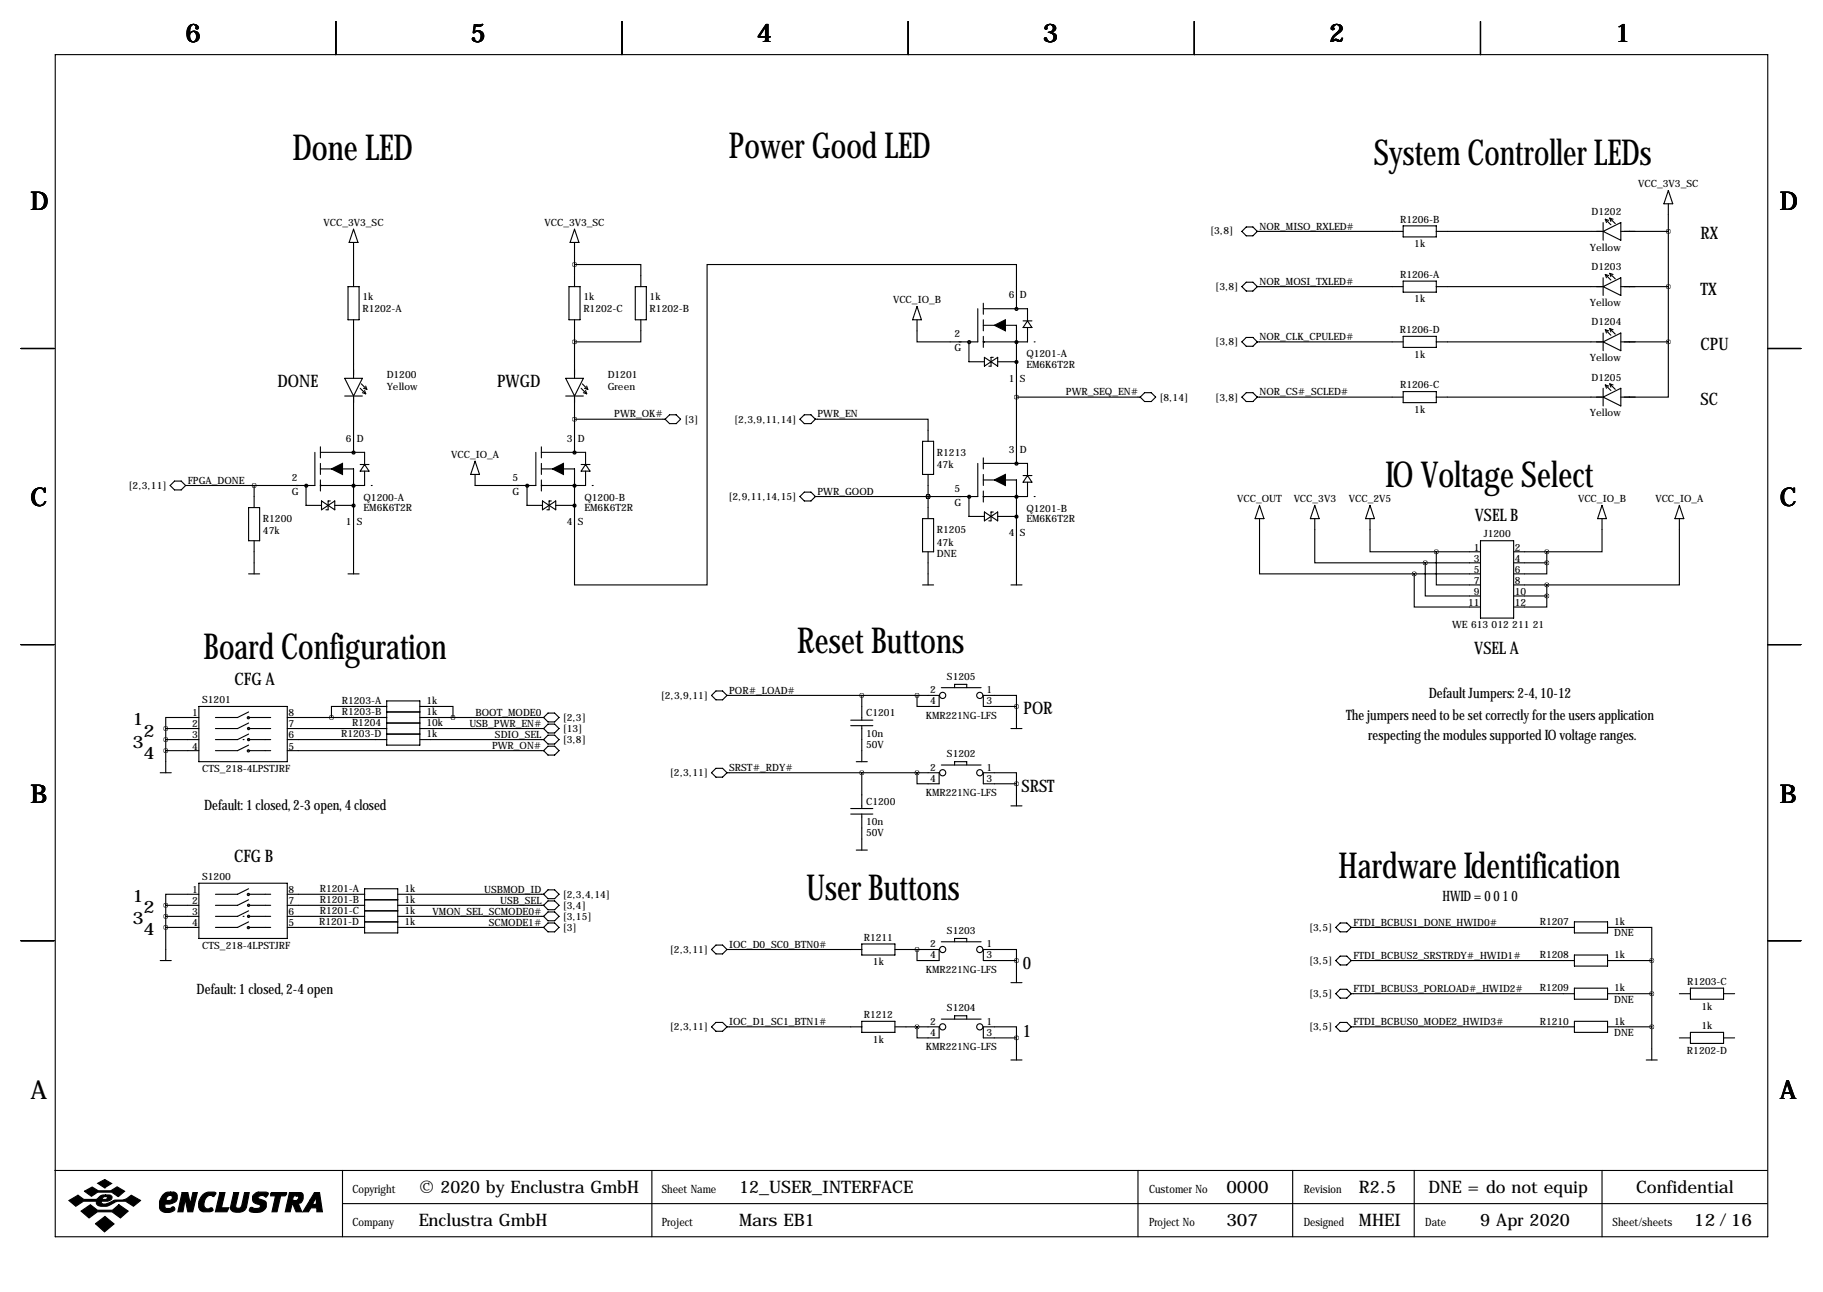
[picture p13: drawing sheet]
<svg xmlns="http://www.w3.org/2000/svg" width="419mm" height="297mm" viewBox="0 0 419 297" stroke-linecap="round" stroke-linejoin="round" font-family="sans-serif">
<defs><g id="words">
<g font-size="8.2">
<text x="67.2" y="36.7">Done LED</text>
<text x="167.6" y="36.4">Power Good LED</text>
<text x="315.8" y="38">System Controller LEDs</text>
<text x="318.5" y="111.9">IO Voltage Select</text>
<text x="46.8" y="151.5">Board Configuration</text>
<text x="183.3" y="150.2">Reset Buttons</text>
<text x="307.7" y="201.8">Hardware Identification</text>
<text x="185.3" y="206.9">User Buttons</text>
</g>
<g font-size="5.9">
<text x="42.7" y="9.8">6</text>
<text x="108.2" y="9.8">5</text>
<text x="174" y="9.8">4</text>
<text x="239.8" y="9.8">3</text>
<text x="305.6" y="9.8">2</text>
<text x="371.3" y="9.8">1</text>
<text x="7" y="48.4">D</text>
<text x="409.2" y="48.4">D</text>
<text x="7" y="116.4">C</text>
<text x="409.2" y="116.4">C</text>
<text x="7" y="184.5">B</text>
<text x="409.2" y="184.5">B</text>
<text x="7" y="252.6">A</text>
<text x="409.2" y="252.6">A</text>
</g>
<g font-size="4">
<text x="391" y="55">RX</text>
<text x="391" y="67.7">TX</text>
<text x="391" y="80.4">CPU</text>
<text x="63.8" y="89">DONE</text>
<text x="114.3" y="89">PWGD</text>
<text x="391" y="93.1">SC</text>
<text x="339.1" y="119.8">VSEL B</text>
<text x="338.9" y="150.3">VSEL A</text>
<text x="53.9" y="157.5">CFG A</text>
<text x="30.4" y="166.8">1</text>
<text x="235.3" y="164.2">POR</text>
<text x="30.4" y="171.9">3</text>
<text x="33" y="169.3">2</text>
<text x="33" y="174.4">4</text>
<text x="234.8" y="182">SRST</text>
<text x="53.8" y="198.2">CFG B</text>
<text x="30.4" y="207.4">1</text>
<text x="33" y="210">2</text>
<text x="30.4" y="212.5">3</text>
<text x="33" y="215">4</text>
<text x="235.2" y="222.8">0</text>
<text x="235.2" y="238.3">1</text>
<text x="96.3" y="274.2">© 2020 by Enclustra GmbH</text>
<text x="169.9" y="274.2">12_USER_INTERFACE</text>
<text x="281.9" y="274.2">0000</text>
<text x="312.4" y="274.2">R2.5</text>
<text x="328.4" y="274.2">DNE = do not equip</text>
<text x="376.1" y="274.2">Confidential</text>
<text x="96.3" y="281.8">Enclustra GmbH</text>
<text x="169.9" y="281.8">Mars EB1</text>
<text x="281.9" y="281.8">307</text>
<text x="312.4" y="281.8">MHEI</text>
<text x="340.3" y="281.8">9 Apr 2020</text>
<text x="389.4" y="281.8">12 /16</text>
</g>
<g font-size="3.3">
<text x="328.5" y="160.5">Default Jumpers: 2-4, 10-12</text>
<text x="309.5" y="165.6">The jumpers need to be set correctly for the users application</text>
<text x="314.6" y="170.2">respecting the modules supported IO voltage ranges.</text>
<text x="46.9" y="186.2">Default: 1 closed, 2-3 open, 4 closed</text>
<text x="331.6" y="207.1">HWID = 0 0 1 0</text>
<text x="45.2" y="228.6">Default: 1 closed, 2-4 open</text>
</g>
<g font-size="2.6">
<text x="81" y="274.2">Copyright</text>
<text x="152.1" y="274.2">Sheet Name</text>
<text x="264.2" y="274.2">Customer No</text>
<text x="299.7" y="274.2">Revision</text>
<text x="81" y="281.8">Company</text>
<text x="152.1" y="281.8">Project</text>
<text x="264.2" y="281.8">Project No</text>
<text x="299.7" y="281.8">Designed</text>
<text x="327.7" y="281.8">Date</text>
<text x="370.7" y="281.8">Sheet/sheets</text>
</g>
<g font-size="2.3">
<text x="376.6" y="43">VCC_3V3_SC</text>
<text x="74.4" y="51.9">VCC_3V3_SC</text>
<text x="125.2" y="51.9">VCC_3V3_SC</text>
<text x="278.2" y="53.8">[3,8]</text>
<text x="289.6" y="52.8">NOR_MISO_RXLED#</text>
<text x="321.9" y="51.2">R1206-B</text>
<text x="365.9" y="49.4">D1202</text>
<text x="325.1" y="56.8">1k</text>
<text x="365.5" y="57.6">Yellow</text>
<text x="289.6" y="65.5">NOR_MOSI_TXLED#</text>
<text x="321.9" y="63.9">R1206-A</text>
<text x="365.9" y="62.1">D1203</text>
<text x="83.3" y="71.8">R1202-A</text>
<text x="83.3" y="68.9">1k</text>
<text x="134.1" y="71.8">R1202-C</text>
<text x="134.1" y="68.9">1k</text>
<text x="149.4" y="71.8">R1202-B</text>
<text x="149.4" y="68.9">1k</text>
<text x="205.3" y="69.7">VCC_IO_B</text>
<text x="231.9" y="68.5">6</text>
<text x="234.4" y="68.5">D</text>
<text x="279.4" y="66.7">[3,8]</text>
<text x="325.1" y="69.5">1k</text>
<text x="365.5" y="70.3">Yellow</text>
<text x="219.5" y="77.6">2</text>
<text x="321.8" y="76.6">R1206-D</text>
<text x="365.9" y="74.8">D1204</text>
<text x="219.5" y="80.8">G</text>
<text x="236" y="82.2">Q1201-A</text>
<text x="279.4" y="79.4">[3,8]</text>
<text x="289.6" y="78.2">NOR_CLK_CPULED#</text>
<text x="325.1" y="82.2">1k</text>
<text x="365.5" y="83">Yellow</text>
<text x="88.9" y="87">D1200</text>
<text x="88.9" y="89.6">Yellow</text>
<text x="139.7" y="87">D1201</text>
<text x="139.7" y="89.6">Green</text>
<text x="231.9" y="87.7">1</text>
<text x="234.4" y="87.7">S</text>
<text x="236" y="84.5">EM6K6T2R</text>
<text x="321.9" y="89.3">R1206-C</text>
<text x="365.9" y="87.5">D1205</text>
<text x="141.2" y="96">PWR_OK#</text>
<text x="188" y="96">PWR_EN</text>
<text x="245.1" y="90.9">PWR_SEQ_EN#</text>
<text x="266.5" y="92.1">[8,14]</text>
<text x="279.4" y="92.1">[3,8]</text>
<text x="289.6" y="90.9">NOR_CS#_SCLED#</text>
<text x="325.1" y="94.9">1k</text>
<text x="365.5" y="95.7">Yellow</text>
<text x="79.5" y="101.5">6</text>
<text x="82" y="101.5">D</text>
<text x="130.3" y="101.5">3</text>
<text x="132.8" y="101.5">D</text>
<text x="157.3" y="97.2">[3]</text>
<text x="168.8" y="97.2">[2,3,9,11,14]</text>
<text x="103.7" y="105.3">VCC_IO_A</text>
<text x="215.4" y="104.8">R1213</text>
<text x="215.4" y="107.6">47k</text>
<text x="231.9" y="104.1">3</text>
<text x="234.4" y="104.1">D</text>
<text x="29.6" y="112.4">[2,3,11]</text>
<text x="43.2" y="111.2">FPGA_DONE</text>
<text x="67.1" y="110.6">2</text>
<text x="67.1" y="113.8">G</text>
<text x="117.9" y="110.6">5</text>
<text x="117.9" y="113.8">G</text>
<text x="188" y="113.8">PWR_GOOD</text>
<text x="219.5" y="113.1">5</text>
<text x="83.6" y="115.2">Q1200-A</text>
<text x="83.6" y="117.5">EM6K6T2R</text>
<text x="134.4" y="115.2">Q1200-B</text>
<text x="134.4" y="117.5">EM6K6T2R</text>
<text x="167.5" y="115">[2,9,11,14,15]</text>
<text x="219.5" y="116.3">G</text>
<text x="236" y="117.7">Q1201-B</text>
<text x="284.4" y="115.4">VCC_OUT</text>
<text x="297.4" y="115.4">VCC_3V3</text>
<text x="310.1" y="115.4">VCC_2V5</text>
<text x="362.8" y="115.4">VCC_IO_B</text>
<text x="380.6" y="115.4">VCC_IO_A</text>
<text x="60.5" y="120">R1200</text>
<text x="60.5" y="122.9">47k</text>
<text x="79.5" y="120.8">1</text>
<text x="82" y="120.8">S</text>
<text x="130.3" y="120.8">4</text>
<text x="132.8" y="120.8">S</text>
<text x="215.4" y="122.5">R1205</text>
<text x="215.4" y="125.4">47k</text>
<text x="231.9" y="123.3">4</text>
<text x="234.4" y="123.3">S</text>
<text x="236" y="120.1">EM6K6T2R</text>
<text x="341.1" y="123.6">J1200</text>
<text x="215.4" y="128">DNE</text>
<text x="338.8" y="126.6">1</text>
<text x="338.8" y="129.1">3</text>
<text x="338.8" y="131.7">5</text>
<text x="348.2" y="126.6">2</text>
<text x="348.2" y="129.1">4</text>
<text x="348.2" y="131.7">6</text>
<text x="338.8" y="134.2">7</text>
<text x="338.8" y="136.8">9</text>
<text x="348.2" y="134.2">8</text>
<text x="348.2" y="136.8">10</text>
<text x="337.5" y="139.3">11</text>
<text x="348.2" y="139.3">12</text>
<text x="333.8" y="144.5">WE 613 012 211 21</text>
<text x="46.5" y="161.7">S1201</text>
<text x="78.6" y="161.9">R1203-A</text>
<text x="98" y="161.9">1k</text>
<text x="151.9" y="160.7">[2,3,9,11]</text>
<text x="167.6" y="159.5">POR#_LOAD#</text>
<text x="213.9" y="159.4">2</text>
<text x="213.9" y="161.9">4</text>
<text x="217.7" y="156.3">S1205</text>
<text x="226.8" y="159.4">1</text>
<text x="226.8" y="161.9">3</text>
<text x="44.2" y="164.7">1</text>
<text x="44.2" y="167.2">2</text>
<text x="66.3" y="164.7">8</text>
<text x="66.3" y="167.2">7</text>
<text x="78.6" y="164.5">R1203-B</text>
<text x="80.9" y="167">R1204</text>
<text x="98" y="164.5">1k</text>
<text x="98" y="167">10k</text>
<text x="107.9" y="167.1">USB_PWR_EN#</text>
<text x="109.3" y="164.6">BOOT_MODE0</text>
<text x="129.4" y="165.8">[2,3]</text>
<text x="199.1" y="164.7">C1201</text>
<text x="212.8" y="165.3">KMR221NG-LFS</text>
<text x="44.2" y="169.8">3</text>
<text x="44.2" y="172.3">4</text>
<text x="66.3" y="169.8">6</text>
<text x="66.3" y="172.3">5</text>
<text x="78.4" y="169.5">R1203-D</text>
<text x="98" y="169.5">1k</text>
<text x="113.1" y="172.2">PWR_ON#</text>
<text x="113.8" y="169.6">SDIO_SEL</text>
<text x="129.4" y="168.3">[13]</text>
<text x="129.4" y="170.8">[3,8]</text>
<text x="199.1" y="169.4">10n</text>
<text x="199.1" y="171.9">50V</text>
<text x="46.5" y="177.5">CTS_218-4LPSTJRF</text>
<text x="154" y="178.5">[2,3,11]</text>
<text x="167.6" y="177.3">SRST#_RDY#</text>
<text x="213.9" y="177.2">2</text>
<text x="213.9" y="179.7">4</text>
<text x="217.7" y="174.1">S1202</text>
<text x="226.8" y="177.2">1</text>
<text x="226.8" y="179.7">3</text>
<text x="199.1" y="185">C1200</text>
<text x="212.8" y="183.1">KMR221NG-LFS</text>
<text x="199.1" y="189.7">10n</text>
<text x="199.1" y="192.2">50V</text>
<text x="46.5" y="202.3">S1200</text>
<text x="44.2" y="205.3">1</text>
<text x="44.2" y="207.9">2</text>
<text x="66.3" y="205.3">8</text>
<text x="66.3" y="207.9">7</text>
<text x="73.5" y="205.1">R1201-A</text>
<text x="73.5" y="207.6">R1201-B</text>
<text x="93" y="205.1">1k</text>
<text x="93" y="207.6">1k</text>
<text x="111.3" y="205.2">USBMOD_ID</text>
<text x="115" y="207.7">USB_SEL</text>
<text x="129.4" y="206.4">[2,3,4,14]</text>
<text x="129.4" y="208.9">[3,4]</text>
<text x="44.2" y="210.4">3</text>
<text x="44.2" y="213">4</text>
<text x="66.3" y="210.4">6</text>
<text x="66.3" y="213">5</text>
<text x="73.4" y="212.7">R1201-D</text>
<text x="73.5" y="210.2">R1201-C</text>
<text x="93" y="210.2">1k</text>
<text x="93" y="212.7">1k</text>
<text x="99.5" y="210.3">VMON_SEL_SCMODE0#</text>
<text x="112.4" y="212.8">SCMODE1#</text>
<text x="129.4" y="211.5">[3,15]</text>
<text x="129.4" y="214">[3]</text>
<text x="217.7" y="214.7">S1203</text>
<text x="301" y="214">[3,5]</text>
<text x="311.1" y="212.8">FTDI_BCBUS1_DONE_HWID0#</text>
<text x="354" y="212.7">R1207</text>
<text x="371.1" y="212.7">1k</text>
<text x="371.1" y="215.3">DNE</text>
<text x="46.5" y="218.1">CTS_218-4LPSTJRF</text>
<text x="154" y="219.1">[2,3,11]</text>
<text x="167.6" y="217.9">IOC_D0_SC0_BTN0#</text>
<text x="198.6" y="216.3">R1211</text>
<text x="200.7" y="221.9">1k</text>
<text x="213.9" y="217.8">2</text>
<text x="213.9" y="220.3">4</text>
<text x="226.8" y="217.8">1</text>
<text x="226.8" y="220.3">3</text>
<text x="301" y="221.6">[3,5]</text>
<text x="311.1" y="220.4">FTDI_BCBUS2_SRSTRDY#_HWID1#</text>
<text x="354" y="220.3">R1208</text>
<text x="371.1" y="220.3">1k</text>
<text x="212.8" y="223.7">KMR221NG-LFS</text>
<text x="354" y="228">R1209</text>
<text x="371.1" y="228">1k</text>
<text x="387.9" y="226.4">R1203-C</text>
<text x="217.7" y="232.5">S1204</text>
<text x="301" y="229.3">[3,5]</text>
<text x="311.1" y="228.1">FTDI_BCBUS3_PORLOAD#_HWID2#</text>
<text x="371.1" y="230.5">DNE</text>
<text x="391.2" y="232.1">1k</text>
<text x="154" y="236.9">[2,3,11]</text>
<text x="167.6" y="235.7">IOC_D1_SC1_BTN1#</text>
<text x="198.6" y="234">R1212</text>
<text x="200.7" y="239.7">1k</text>
<text x="213.9" y="235.6">2</text>
<text x="213.9" y="238.1">4</text>
<text x="226.8" y="235.6">1</text>
<text x="226.8" y="238.1">3</text>
<text x="301" y="236.9">[3,5]</text>
<text x="311.1" y="235.7">FTDI_BCBUS0_MODE2_HWID3#</text>
<text x="354" y="235.6">R1210</text>
<text x="371.1" y="235.6">1k</text>
<text x="371.1" y="238.1">DNE</text>
<text x="391.2" y="236.6">1k</text>
<text x="212.8" y="241.5">KMR221NG-LFS</text>
<text x="387.8" y="242.3">R1202-D</text>
</g>
</g></defs>
<g fill="none" stroke="#000" stroke-width=".25">
<path d="M12.7 12.6h393.7v271.7h-393.7zM77.2 4.9v7.7M143 4.9v7.7M208.8 4.9v7.7M274.6 4.9v7.7M340.4 4.9v7.7M81.3 55.7v10.2M81.3 52.7l1 3h-2zM132.1 55.7v10.2M132.1 52.7l1 3h-2zM286.5 52.2h1.5l1.1 1-1.1 1h-1.5l-1-1zM289.1 53.2h33.5"/>
<path d="M322.6 51.9h7.6v2.6h-7.6zM330.2 53.2h38.4M368.6 53.2l4-2v4zM368.6 51.2v4M369.1 50.4l.2 .8M369.1 50.4l1.2 1.3M369.1 50.4l.7 .3M370.1 50.2l1.2 1.2M370.1 50.2l.7 .2M370.1 50.2l.2 .7M372.6 53.2h10.9M383.5 43.8l1.1 3h-2.1z"/>
<path d="M383.5 46.8v31.8M80 65.9h2.5v7.6h-2.5zM81.3 73.5v13.5M130.8 65.9h2.5v7.6h-2.5zM132.1 60.8h15.2v5.1M132.1 73.5v13.5M146 65.9h2.6v7.6h-2.6zM147.3 73.5v5.1h-15.2M210.8 70.5l1 3h-2zM222.8 78.6v4.6h3.5M224.8 71v7.6h-14v-5.1M226.1 78.6h.1"/>
<path d="M226.1 69.7v2.5M226.1 73.5v2.6M226.1 77.3v2.6M226.1 74.8h2.5M226.1 71h10.1v2.8M231.1 74.8h2.6v31.7M233.7 71v-10.2h-71.1v73.7h-30.5v-26.7h-2.6M235.2 73.8h2M236.2 75.3v3.3h-10.1M236.2 73.8l1 1.5h-2zM237.7 78.6h.1M286.5 64.9h1.5l1.1 1-1.1 1h-1.5l-1-1z"/>
<path d="M286.5 77.6h1.5l1.1 1-1.1 1h-1.5l-1-1zM289.1 65.9h33.5M289.1 78.6h33.5M322.6 64.6h7.6v2.6h-7.6zM322.6 77.3h7.6v2.6h-7.6zM330.2 65.9h38.4M330.2 78.6h38.4M368.6 65.9l4-2v4zM368.6 78.6l4-2v4zM368.6 63.9v4M368.6 76.6v4M369.1 63.1l.2 .8"/>
<path d="M369.1 63.1l1.2 1.3M369.1 63.1l.7 .3M369.1 75.8l.2 .8M369.1 75.8l1.2 1.3M369.1 75.8l.7 .3M370.1 62.9l1.2 1.2M370.1 62.9l.7 .2M370.1 62.9l.2 .7M370.1 75.6l1.2 1.2M370.1 75.6l.7 .2M370.1 75.6l.2 .7M372.6 65.9h10.9"/>
<path d="M372.6 78.6h10.9M383.5 78.6v12.7h-10.9M4.8 80.1h7.6M79.2 87h4.1l-2 4zM79.2 91h4.1M81.3 91v13M82.8 89.3l1.3 1.2M83.1 88.3l1.2 1.2M83.3 90.3l.8 .2M83.6 89.3l.7 .2M83.8 89.8l.3 .7M84.1 88.8l.2 .7"/>
<path d="M130 87h4.1l-2 4zM130 91h4.1M132.1 91v13M132.1 96.4h20.8M133.6 89.3l1.3 1.2M133.9 88.3l1.2 1.2M134.1 90.3l.8 .2M134.4 89.3l.7 .2M134.6 89.8l.3 .7M134.9 88.8l.2 .7M153.9 95.4h1.5l1.1 1-1.1 1h-1.5l-1-1zM184.9 95.4h1.5l1.1 1-1.1 1h-1.5l-1-1z"/>
<path d="M187.5 96.4h25.9v5.1M226.3 82.2l3.1 2v-2l-3.1 2zM228.3 82.2h-.5v2h-.5M229.4 83.2h4.3M233.7 91.3h28.4M262.1 91.3l1-1h1.6l1 1-1 1h-1.6zM286.5 90.3h1.5l1.1 1-1.1 1h-1.5l-1-1zM289.1 91.3h33.5M322.6 90h7.6v2.6h-7.6zM330.2 91.3h38.4M368.6 91.3l4-2v4zM368.6 89.3v4"/>
<path d="M369.1 88.5l.2 .8M369.1 88.5l1.2 1.3M369.1 88.5l.7 .3M370.1 88.3l1.2 1.2M370.1 88.3l.7 .2M370.1 88.3l.2 .7M406.4 80.1h7.6M39.1 111.6l1-1h1.6l1 1-1 1h-1.6zM57.1 116.7h2.6v7.6h-2.6zM58.4 111.6v5.1M70.4 111.6v4.6h3.5M72.4 104v7.6h-29.7"/>
<path d="M73.7 111.6h.1M73.7 104h10.1v2.8M73.7 102.7v2.6M73.7 106.5v2.6M73.7 110.3v2.6M73.7 107.8h2.5M73.9 115.2l3.1 2v-2l-3.1 2zM75.9 115.2h-.5v2h-.5M77 116.2h4.3M78.7 107.8h2.6v24.1M82.8 106.8h2M83.8 108.3v3.3h-10.1"/>
<path d="M83.8 106.8l1 1.5h-2zM85.3 111.6h.1M109.2 106l1 3.1h-2zM121.2 111.6v4.6h3.5M123.2 104v7.6h-14v-2.5M124.5 111.6h.1M124.5 107.8h2.5M124.5 104h10.1v2.8M124.5 102.7v2.6M124.5 106.5v2.6M124.5 110.3v2.6M124.7 115.2l3.1 2v-2l-3.1 2z"/>
<path d="M126.7 115.2h-.5v2h-.5M127.8 116.2h4.3M133.6 106.8h2M134.6 108.3v3.3h-10.1M134.6 106.8l1 1.5h-2zM136.1 111.6h.1M184.9 113.1h1.5l1.1 1.1-1.1 1h-1.5l-1-1zM212.1 119.2h2.5v7.7h-2.5zM212.1 101.5h2.5v7.6h-2.5zM213.4 114.2h.1M213.4 109.1v10.1M222.8 114.2v4.5h3.5"/>
<path d="M224.8 106.5v7.7h-37.3M226.1 114.2h.1M226.1 105.3v2.5M226.1 109.1v2.5M226.1 112.9v2.5M226.1 106.5h10.1v2.8M226.1 110.3h2.5M226.3 117.7v2l3.1-2v2zM228.3 117.7h-.5v2h-.5M229.4 118.7h4.3M231.1 110.3h2.6v24.2M235.2 109.3h2"/>
<path d="M236.2 110.9v3.3h-10.1M236.2 109.3l1 1.6h-2zM237.7 114.2h.1M289.6 119.2v12.7h35.5M289.6 116.2l1 3h-2.1zM302.3 119.2v10.2h25.4M302.3 116.2l1 3h-2.1zM315 119.2v7.7h15.2M315 116.2l1 3h-2.1zM368.3 119.2v7.7h-12.7M368.3 116.2l1 3h-2zM386.1 119.2v15.3h-30.5"/>
<path d="M386.1 116.2l1 3h-2zM57.1 131.9h2.6M58.4 124.3v7.6M80 131.9h2.5M212.1 134.5h2.5M213.4 126.9v7.6M232.4 134.5h2.5M325.1 131.9v7.7h15.3M325.1 131.9h15.3M327.7 129.4v7.6h12.7M327.7 129.4h12.7M330.2 126.9v7.6h10.2"/>
<path d="M330.2 126.9h10.2M340.4 124.3h7.6v17.8h-7.6zM348 126.9h7.6M348 129.4h7.6M348 134.5h7.6M348 137h7.6M355.6 137v2.6h-7.6M355.6 129.4v2.5h-7.6M355.6 126.9v2.5M355.6 134.5v2.5M4.8 148.2h7.6M163.6 159.9l1-1h1.5l1 1-1 1h-1.5z"/>
<path d="M167.1 159.9h48.8v2.5h-5.1v-2.5M198.1 159.9v5.7M216.4 158.1h9.2M219.5 158.1v-.8h2.7v.8M226.1 159.9h7.6v2.5h-7.6zM406.4 148.2h7.6M36.8 177.7h2.6M38.1 170h7.6M38.1 167.5h7.6M38.1 172.6h7.6M38.1 167.5v10.2M45.7 165h-7.6v2.5"/>
<path d="M45.7 162.4h20.3v12.7h-20.3zM55.9 170h.1M57.1 168.8l-2.5 1.2h-5.1M57.1 170h5.1M57.1 163.7l-2.5 1.3h-5.1M57.1 165h5.1M57.1 166.2l-2.5 1.3h-5.1M57.1 167.5h5.1M57.1 171.3l-2.5 1.3h-5.1M57.1 172.6h5.1M66 170h22.9M66 165h22.9"/>
<path d="M66 167.5h22.9M66 172.6h59M88.9 162.4h-12.7v2.6M88.9 161.1h7.6v10.2h-7.6zM88.9 168.8h7.6M88.9 163.7h7.6M88.9 166.2h7.6M96.5 162.4h7.6v2.6M96.5 170h28.5M96.5 165h28.5M96.5 167.5h28.5M125 167.5l1-1h1.5l1 1-1 1h-1.5z"/>
<path d="M126 163.9h1.5l1 1.1-1 1h-1.5l-1-1zM126 171.6h1.5l1 1-1 1h-1.5l-1-1zM126 169h1.5l1 1-1 1.1h-1.5l-1-1.1zM163.6 177.7l1-1.1h1.5l1 1.1-1 1h-1.5zM167.1 177.7h48.8v2.5h-5.1v-2.5M195.6 165.6h5.1M195.6 166.8h5.1M196.8 175.1h2.6M198.1 166.8v8.3M198.1 177.7v8.2M216.4 175.9h9.2M219.5 175.9v-.8h2.7v.8"/>
<path d="M226.1 177.7h7.6v2.5h-7.6zM232.4 167.5h2.5M233.7 162.4v5.1M195.6 185.9h5.1M195.6 187.2h5.1M196.8 195.4h2.6M198.1 187.2v8.2M232.4 185.3h2.5M233.7 180.2v5.1M4.8 216.3h7.6M38.1 208.1h7.6M38.1 210.7h7.6"/>
<path d="M38.1 213.2h7.6M38.1 208.1v12.7M45.7 205.6h-7.6v2.5M45.7 203.1h20.3v12.7h-20.3zM55.9 210.7h.1M57.1 204.3l-2.5 1.3h-5.1M57.1 205.6h5.1M57.1 206.9l-2.5 1.2h-5.1M57.1 208.1h5.1M57.1 209.4l-2.5 1.3h-5.1M57.1 210.7h5.1M57.1 211.9l-2.5 1.3h-5.1"/>
<path d="M57.1 213.2h5.1M66 205.6h17.8M66 208.1h17.8M66 210.7h17.8M66 213.2h17.8M83.8 204.3h7.6v10.2h-7.6zM83.8 206.9h7.6M83.8 209.4h7.6M83.8 211.9h7.6M91.4 205.6h33.6M91.4 208.1h33.6M91.4 210.7h33.6"/>
<path d="M91.4 213.2h33.6M125 205.6l1-1h1.5l1 1-1 1h-1.5zM125 210.7l1-1h1.5l1 1-1 1h-1.5zM125 213.2l1-1h1.5l1 1-1 1h-1.5zM126 207.1h1.5l1 1-1 1.1h-1.5l-1-1.1zM163.6 218.3l1-1h1.5l1 1-1 1h-1.5zM167.1 218.3h31M198.1 217h7.6v2.6h-7.6zM205.7 218.3h10.2v2.5h-5.1v-2.5M216.4 216.5h9.2M219.5 216.5v-.7h2.7v.7M226.1 218.3h7.6v2.5h-7.6z"/>
<path d="M307.1 213.2l1-1h1.5l1 1-1 1h-1.5zM310.6 213.2h51.3M361.9 211.9h7.7v2.6h-7.7zM361.9 219.6h7.7v2.5h-7.7zM369.6 213.2h10.1v7.6M406.4 216.3h7.6M36.8 220.8h2.6M163.6 236.1l1-1h1.5l1 1-1 1h-1.5zM167.1 236.1h31M198.1 234.8h7.6v2.5h-7.6zM205.7 236.1h10.2v2.5h-5.1v-2.5M216.4 234.3h9.2"/>
<path d="M219.5 234.3v-.8h2.7v.8M226.1 236.1h7.6v2.5h-7.6zM232.4 225.9h2.5M233.7 220.8v5.1M233.7 238.6v5.1M307.1 220.8l1-1h1.5l1 1-1 1.1h-1.5zM307.1 236.1l1-1h1.5l1 1-1 1h-1.5zM307.1 228.5l1-1.1h1.5l1 1.1-1 1h-1.5zM310.6 228.5h51.3M310.6 220.8h51.3M310.6 236.1h51.3M361.9 227.2h7.7v2.5h-7.7z"/>
<path d="M361.9 234.8h7.7v2.5h-7.7zM369.6 228.5h10.1M369.6 220.8h10.1M369.6 236.1h10.1M379.7 220.8v22.9M386.1 228.5h2.5M386.1 238.6h2.5M388.6 227.2h7.6v2.5h-7.6zM388.6 237.3h7.6v2.6h-7.6zM396.2 228.5h2.6M396.2 238.6h2.6M232.4 243.7h2.5"/>
<path d="M378.5 243.7h2.5M12.6 269.1h393.7M78.7 269.1v15.2M78.7 276.7h327.6M149.9 269.1v15.2M261.6 269.1v15.2M297.2 269.1v15.2M325.1 269.1v15.2M368.3 269.1v15.2"/>
<circle cx="216.7" cy="159.9" r=".71"/>
<circle cx="225.2" cy="159.9" r=".71"/>
<circle cx="57.1" cy="165" r=".25"/>
<circle cx="57.1" cy="172.6" r=".25"/>
<circle cx="57.2" cy="167.5" r=".25"/>
<circle cx="57.2" cy="170" r=".25"/>
<circle cx="216.7" cy="177.7" r=".71"/>
<circle cx="225.2" cy="177.7" r=".71"/>
<circle cx="57.1" cy="205.6" r=".25"/>
<circle cx="57.1" cy="213.3" r=".25"/>
<circle cx="57.2" cy="208.1" r=".25"/>
<circle cx="57.2" cy="210.7" r=".25"/>
<circle cx="216.7" cy="218.3" r=".71"/>
<circle cx="225.2" cy="218.3" r=".71"/>
<circle cx="216.7" cy="236.1" r=".71"/>
<circle cx="225.2" cy="236.1" r=".71"/>
</g>
<g fill="#000" stroke="#000" stroke-width=".25">
<path d="M228.6 74.8l2.5-1.3v2.6zM76.2 107.8l2.5-1.3v2.6zM127 107.8l2.5-1.3v2.6zM228.6 110.3l2.5-1.2v2.5zM15.8 276l2.1-1.2 1.4 1h2.8l.3-.2a1.77 1.77 0 0 1 1.9-.9v.4l-.6 .2-.2 .5h.9l.3-.6-.4-.1v-.4h.9a.59 .59 0 0 1 .6 .7l-.2 .4-.8 .4h-1.4l-.1 .1 .1 .4a3.2 3.2 0 0 0 2.7-.7l.3-.1a4 4 0 0 0 3.8-1.1l2.1 1.2-1.6 1.3a4 4 0 0 0-5.5-.2 2.66 2.66 0 0 1-2.9-.2l-.1-.7h-3l-1.8 1.1zM19.4 273.9l1.8-1 1.4 .9h2.9l1.4-.9 1.8 1-1.5 1.2-1.5-1h-3.2l-1.5 .9zM22.5 272l1.6-.8 1.6 .9-1.6 1zM18.6 278.4l2.2-1.4 1.6 1.2h3.5l1.4-1.2 2.2 1.4-1.8 1.6-1.9-1.4h-3.4l-1.9 1.4zM37.4 274.7a1.75 1.75 0 0 1 1.8-.6v.7a.82 .82 0 0 0-.8 1.2h.6a.6 .6 0 0 0 .6-.5 .6 .6 0 0 0-.4-.7v-.7h.8l.5 .3a1.61 1.61 0 0 1 0 1.7 1.61 1.61 0 0 1-1.5 .7h-1v.9l.2 .1h.9l.7-.4 .4 .4a1.06 1.06 0 0 1-1.3 1 1.82 1.82 0 0 1-2.2-1.1 3.5 3.5 0 0 1 .7-3zM41.9 274.2h1.3l.5 2.6 .6-2.6h1.1l-1.1 4.4h-1.1l-.6-2.9-.5 2.9h-1.2zM46.7 274.6a2.78 2.78 0 0 1 2.9-.4l-.4 .9a1.32 1.32 0 0 0-2.1 .8l-.2 .8a.98 .98 0 0 0 1.1 1.2 .55 .55 0 0 1 .6-.2 .55 .55 0 0 1 .4 .6l-.7 .3-1.8-.1a1.79 1.79 0 0 1-.8-2.3zM50.5 274.2h1.2l-.8 3.5h1.7l-.4 .9h-2.7z"/>
<path d="M53.7 274.2h1.2l-.7 3.1a.73 .73 0 0 0 .7 .5 .73 .73 0 0 0 .7-.6l.6-3h1.1l-.7 3.4a2.28 2.28 0 0 1-3.6 .4v-.4zM58.3 274.7l.8-.6h2.1l.5 .2v.2l-.6 .7a.96 .96 0 0 0-1-.4 .96 .96 0 0 0-.8 .6l1.7 .8a1.71 1.71 0 0 1-.1 1.8 1.71 1.71 0 0 1-1.7 .8l-1.4-.2a.51 .51 0 0 1-.4-.7 .51 .51 0 0 1 .8-.2l1 .1a.52 .52 0 0 0 .6-.2 .52 .52 0 0 0-.2-.7 1.39 1.39 0 0 1-1.4-.6 1.39 1.39 0 0 1 .1-1.6zM62.2 274.4l.2-.2h3.5l-.1 .4-.3 .3h-1l-.8 3.7h-1.2l.8-3.7h-1.1zM66.5 274.2h1.7v.7h-.7l-.2 1.1h.9l.3-.3a.44 .44 0 0 0 .1-.5 .44 .44 0 0 0-.4-.3v-.7h1l.3 .2 .2 .3v.9a1.03 1.03 0 0 1-1.2 1l.9 2h-1.3l-.8-1.8h-.1l-.5 1.8h-1.1zM72.3 274.2h1.2l.6 4.4h-1.3v-.9h-1.3l-.6 .9h-1.3l1.7-2.7h1l-.4 .8 .2 .2h.4l.2-.2v-1.5l-.4 .7h-1zM21.9 281.3l2.2-1.6 2.1 1.7-2.2 1.8z"/>
</g>
<g fill="none" stroke="#000" stroke-width=".63">
<circle cx="222.8" cy="78.6" r=".15"/>
<circle cx="233.7" cy="71" r=".15"/>
<circle cx="233.7" cy="78.6" r=".15"/>
<circle cx="233.7" cy="83.2" r=".15"/>
<circle cx="70.4" cy="111.7" r=".15"/>
<circle cx="81.3" cy="111.7" r=".15"/>
<circle cx="81.3" cy="116.2" r=".15"/>
<circle cx="81.3" cy="104" r=".15"/>
<circle cx="121.2" cy="111.7" r=".15"/>
<circle cx="132.1" cy="111.7" r=".15"/>
<circle cx="132.1" cy="116.2" r=".15"/>
<circle cx="132.1" cy="104" r=".15"/>
<circle cx="222.8" cy="114.2" r=".15"/>
<circle cx="233.7" cy="106.6" r=".15"/>
<circle cx="233.7" cy="114.2" r=".15"/>
<circle cx="233.7" cy="118.8" r=".15"/>
</g>
<path d="M233.6 162.4a.05 .05 0 0 0 .1 0 .05 .05 0 0 0-.1 0zM210.8 177.7a.05 .05 0 0 0 .1 0 .05 .05 0 0 0-.1 0zM233.6 180.2a.05 .05 0 0 0 .1 0 .05 .05 0 0 0-.1 0zM132 60.8a.05 .05 0 0 0 .1 0 .05 .05 0 0 0-.1 0zM132 78.6a.05 .05 0 0 0 .1 0 .05 .05 0 0 0-.1 0zM327.6 129.4a.05 .05 0 0 0 .1 0 .05 .05 0 0 0-.1 0zM325.1 131.9a.05 .05 0 0 0 .1 0 .05 .05 0 0 0-.1 0zM104.1 165a.05 .05 0 0 0 .1 0 .05 .05 0 0 0-.1 0zM383.5 53.2a.05 .05 0 0 0 .1 0 .05 .05 0 0 0-.1 0zM383.5 65.9a.05 .05 0 0 0 .1 0 .05 .05 0 0 0-.1 0zM233.6 91.3a.05 .05 0 0 0 .1 0 .05 .05 0 0 0-.1 0zM379.7 220.8a.05 .05 0 0 0 .1 0 .05 .05 0 0 0-.1 0zM233.6 220.8a.05 .05 0 0 0 .1 0 .05 .05 0 0 0-.1 0zM233.6 238.6a.05 .05 0 0 0 .1 0 .05 .05 0 0 0-.1 0zM379.7 228.5a.05 .05 0 0 0 .1 0 .05 .05 0 0 0-.1 0zM379.7 236.1a.05 .05 0 0 0 .1 0 .05 .05 0 0 0-.1 0zM210.8 159.9a.05 .05 0 0 0 .1 0 .05 .05 0 0 0-.1 0zM198.1 159.9a.05 .05 0 0 0 .1 0 .05 .05 0 0 0-.1 0zM198.1 177.7a.05 .05 0 0 0 .1 0 .05 .05 0 0 0-.1 0zM58.4 111.6a.05 .05 0 0 0 .1 0 .05 .05 0 0 0-.1 0zM213.3 114.2a.05 .05 0 0 0 .1 0 .05 .05 0 0 0-.1 0zM383.5 78.6a.05 .05 0 0 0 .1 0 .05 .05 0 0 0-.1 0zM132 96.4a.05 .05 0 0 0 .1 0 .05 .05 0 0 0-.1 0zM210.8 218.3a.05 .05 0 0 0 .1 0 .05 .05 0 0 0-.1 0zM210.8 236.1a.05 .05 0 0 0 .1 0 .05 .05 0 0 0-.1 0zM213.3 114.2a.05 .05 0 0 0 .1 0 .05 .05 0 0 0-.1 0z" fill="#000" stroke="#000" stroke-width="1"/>
<use href="#words"/>
</svg>
